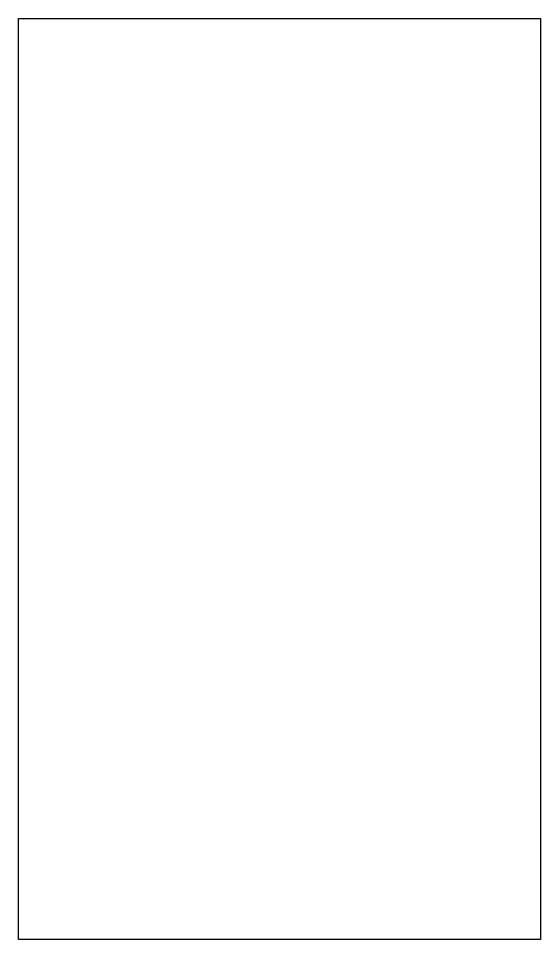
# Model space of a CAD drawing. Extents: x -92 to -24, y 30 to 150.
import ezdxf

# ---------------------------------------------------------------- set-up
doc = ezdxf.new("R2010")
doc.units = 0
doc.layers.get('0').update_dxf_attribs({"linetype": 'CONTINUOUS'})

msp = doc.modelspace()

# ---------------------------------------------------------------- linework, layer by layer
at = {"color": 7}
msp.add_lwpolyline([(-92, 30), (-92, 150), (-24, 150), (-24, 30), (-92, 30)], close=True, dxfattribs=at)

doc.saveas('drawing.dxf')
